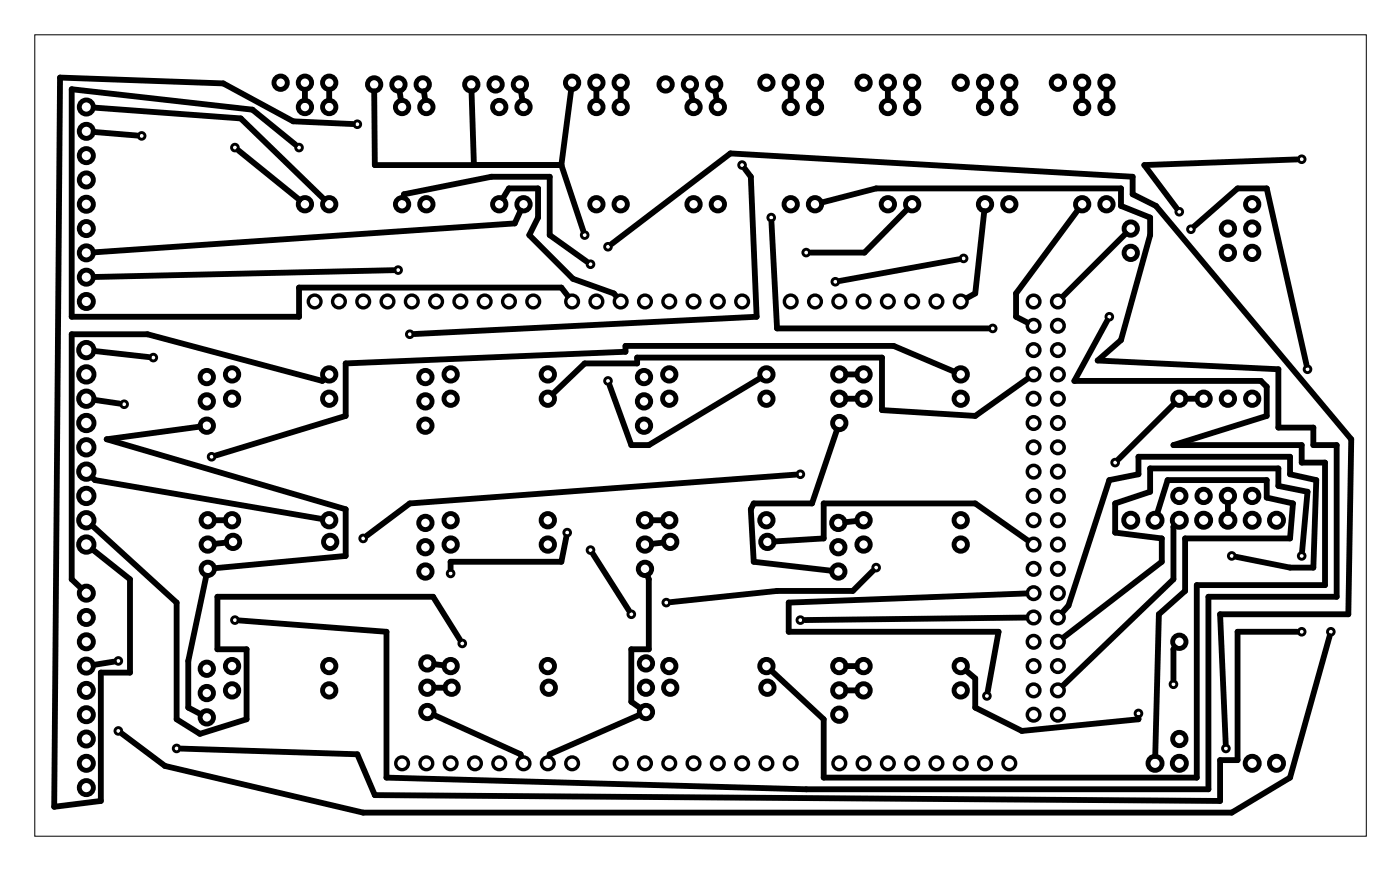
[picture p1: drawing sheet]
<svg xmlns="http://www.w3.org/2000/svg" width="146mm" height="91mm" viewBox="0 0 146 91" stroke-linecap="round" stroke-linejoin="round" font-family="sans-serif">
<path d="M3.6 3.6h139.3v83.8h-139.3z" fill="none" stroke="#000" stroke-width=".1"/>
<g fill="none" stroke="#000" stroke-width=".51">
<circle cx="9" cy="13.7" r=".74"/>
<circle cx="9" cy="11.2" r=".74"/>
<circle cx="9" cy="16.3" r=".74"/>
<circle cx="9" cy="18.8" r=".74"/>
<circle cx="29.3" cy="8.6" r=".7"/>
<circle cx="31.9" cy="11.2" r=".7"/>
<circle cx="31.9" cy="8.6" r=".7"/>
<circle cx="34.4" cy="11.2" r=".7"/>
<circle cx="34.4" cy="8.6" r=".7"/>
<circle cx="39.1" cy="8.8" r=".7"/>
<circle cx="41.7" cy="8.8" r=".7"/>
<circle cx="42" cy="11.2" r=".7"/>
<circle cx="44.2" cy="8.8" r=".7"/>
<circle cx="44.6" cy="11.2" r=".7"/>
<circle cx="49.3" cy="8.8" r=".7"/>
<circle cx="51.8" cy="8.8" r=".7"/>
<circle cx="52.2" cy="11.2" r=".7"/>
<circle cx="54.4" cy="8.8" r=".7"/>
<circle cx="54.7" cy="11.2" r=".7"/>
<circle cx="59.8" cy="8.6" r=".7"/>
<circle cx="62.4" cy="11.2" r=".7"/>
<circle cx="62.4" cy="8.6" r=".7"/>
<circle cx="64.9" cy="11.2" r=".7"/>
<circle cx="64.9" cy="8.6" r=".7"/>
<circle cx="69.6" cy="8.8" r=".7"/>
<circle cx="72.1" cy="8.8" r=".7"/>
<circle cx="72.5" cy="11.2" r=".7"/>
<circle cx="74.7" cy="8.8" r=".7"/>
<circle cx="75.1" cy="11.2" r=".7"/>
<circle cx="80.1" cy="8.6" r=".7"/>
<circle cx="82.7" cy="11.2" r=".7"/>
<circle cx="82.7" cy="8.6" r=".7"/>
<circle cx="85.2" cy="11.2" r=".7"/>
<circle cx="85.2" cy="8.6" r=".7"/>
<circle cx="90.3" cy="8.6" r=".7"/>
<circle cx="92.8" cy="11.2" r=".7"/>
<circle cx="92.8" cy="8.6" r=".7"/>
<circle cx="95.4" cy="11.2" r=".7"/>
<circle cx="95.4" cy="8.6" r=".7"/>
<circle cx="100.5" cy="8.6" r=".7"/>
<circle cx="103" cy="11.2" r=".7"/>
<circle cx="103" cy="8.6" r=".7"/>
<circle cx="105.5" cy="11.2" r=".7"/>
<circle cx="105.5" cy="8.6" r=".7"/>
<circle cx="110.6" cy="8.6" r=".7"/>
<circle cx="113.2" cy="11.2" r=".7"/>
<circle cx="113.2" cy="8.6" r=".7"/>
<circle cx="115.7" cy="11.2" r=".7"/>
<circle cx="115.7" cy="8.6" r=".7"/>
<circle cx="9" cy="39.1" r=".8"/>
<circle cx="9" cy="36.6" r=".8"/>
<circle cx="9" cy="31.5" r=".74"/>
<circle cx="9" cy="26.4" r=".74"/>
<circle cx="9" cy="23.9" r=".74"/>
<circle cx="9" cy="29" r=".74"/>
<circle cx="9" cy="21.3" r=".74"/>
<circle cx="21.6" cy="39.4" r=".7"/>
<circle cx="24.3" cy="39.1" r=".7"/>
<circle cx="31.9" cy="21.3" r=".7"/>
<circle cx="34.4" cy="21.3" r=".7"/>
<circle cx="34.4" cy="39.1" r=".7"/>
<circle cx="42" cy="21.3" r=".7"/>
<circle cx="44.5" cy="39.4" r=".7"/>
<circle cx="44.6" cy="21.3" r=".7"/>
<circle cx="47.1" cy="39.1" r=".7"/>
<circle cx="52.2" cy="21.3" r=".7"/>
<circle cx="54.7" cy="21.3" r=".7"/>
<circle cx="57.3" cy="39.1" r=".7"/>
<circle cx="62.4" cy="21.3" r=".7"/>
<circle cx="64.9" cy="21.3" r=".7"/>
<circle cx="67.3" cy="39.4" r=".7"/>
<circle cx="70" cy="39.1" r=".7"/>
<circle cx="72.5" cy="21.3" r=".7"/>
<circle cx="75.1" cy="21.3" r=".7"/>
<circle cx="80.1" cy="39.1" r=".7"/>
<circle cx="82.7" cy="21.3" r=".7"/>
<circle cx="85.2" cy="21.3" r=".7"/>
<circle cx="87.8" cy="39.1" r=".7"/>
<circle cx="90.3" cy="39.1" r=".7"/>
<circle cx="92.8" cy="21.3" r=".7"/>
<circle cx="95.4" cy="21.3" r=".7"/>
<circle cx="100.5" cy="39.1" r=".7"/>
<circle cx="103" cy="21.3" r=".7"/>
<circle cx="105.5" cy="21.3" r=".7"/>
<circle cx="113.2" cy="21.3" r=".7"/>
<circle cx="115.7" cy="21.3" r=".7"/>
<circle cx="118.2" cy="26.4" r=".7"/>
<circle cx="118.2" cy="23.9" r=".7"/>
<circle cx="128.4" cy="26.4" r=".7"/>
<circle cx="128.4" cy="23.9" r=".7"/>
<circle cx="130.9" cy="23.9" r=".7"/>
<circle cx="130.9" cy="21.3" r=".7"/>
<circle cx="130.9" cy="26.4" r=".7"/>
<circle cx="9" cy="56.9" r=".8"/>
<circle cx="9" cy="49.3" r=".8"/>
<circle cx="9" cy="46.7" r=".8"/>
<circle cx="9" cy="41.7" r=".8"/>
<circle cx="9" cy="54.4" r=".8"/>
<circle cx="9" cy="44.2" r=".8"/>
<circle cx="9" cy="51.8" r=".8"/>
<circle cx="21.6" cy="41.9" r=".7"/>
<circle cx="21.6" cy="44.5" r=".7"/>
<circle cx="21.7" cy="54.4" r=".7"/>
<circle cx="21.7" cy="56.9" r=".7"/>
<circle cx="21.7" cy="59.4" r=".7"/>
<circle cx="24.3" cy="41.7" r=".7"/>
<circle cx="24.3" cy="54.4" r=".7"/>
<circle cx="24.4" cy="56.6" r=".7"/>
<circle cx="34.4" cy="41.7" r=".7"/>
<circle cx="34.4" cy="54.4" r=".7"/>
<circle cx="34.5" cy="56.6" r=".7"/>
<circle cx="44.5" cy="54.6" r=".7"/>
<circle cx="44.5" cy="57.2" r=".7"/>
<circle cx="44.5" cy="59.7" r=".7"/>
<circle cx="44.5" cy="41.9" r=".7"/>
<circle cx="44.5" cy="44.5" r=".7"/>
<circle cx="47.1" cy="56.9" r=".7"/>
<circle cx="47.1" cy="54.4" r=".7"/>
<circle cx="47.1" cy="41.7" r=".7"/>
<circle cx="57.3" cy="56.9" r=".7"/>
<circle cx="57.3" cy="54.4" r=".7"/>
<circle cx="57.3" cy="41.7" r=".7"/>
<circle cx="67.3" cy="41.9" r=".7"/>
<circle cx="67.3" cy="44.5" r=".7"/>
<circle cx="67.4" cy="54.4" r=".7"/>
<circle cx="67.4" cy="59.4" r=".7"/>
<circle cx="67.4" cy="56.9" r=".7"/>
<circle cx="70" cy="54.4" r=".7"/>
<circle cx="70" cy="41.7" r=".7"/>
<circle cx="70.1" cy="56.6" r=".7"/>
<circle cx="80.1" cy="41.7" r=".7"/>
<circle cx="80.1" cy="54.4" r=".7"/>
<circle cx="80.2" cy="56.6" r=".7"/>
<circle cx="87.7" cy="54.6" r=".7"/>
<circle cx="87.7" cy="57.2" r=".7"/>
<circle cx="87.7" cy="59.7" r=".7"/>
<circle cx="87.8" cy="41.7" r=".7"/>
<circle cx="87.8" cy="44.2" r=".7"/>
<circle cx="90.3" cy="54.4" r=".7"/>
<circle cx="90.3" cy="41.7" r=".7"/>
<circle cx="90.3" cy="56.9" r=".7"/>
<circle cx="100.5" cy="54.4" r=".7"/>
<circle cx="100.5" cy="41.7" r=".7"/>
<circle cx="100.5" cy="56.9" r=".7"/>
<circle cx="118.2" cy="54.4" r=".74"/>
<circle cx="120.8" cy="54.4" r=".74"/>
<circle cx="123.3" cy="54.4" r=".74"/>
<circle cx="123.3" cy="41.7" r=".7"/>
<circle cx="123.3" cy="51.8" r=".7"/>
<circle cx="125.9" cy="54.4" r=".74"/>
<circle cx="125.9" cy="41.7" r=".7"/>
<circle cx="125.9" cy="51.8" r=".7"/>
<circle cx="128.4" cy="41.7" r=".7"/>
<circle cx="128.4" cy="51.8" r=".7"/>
<circle cx="128.4" cy="54.4" r=".74"/>
<circle cx="130.9" cy="41.7" r=".7"/>
<circle cx="130.9" cy="51.8" r=".7"/>
<circle cx="130.9" cy="54.4" r=".74"/>
<circle cx="133.5" cy="54.4" r=".74"/>
<circle cx="9" cy="72.1" r=".74"/>
<circle cx="9" cy="64.5" r=".74"/>
<circle cx="9" cy="67.1" r=".74"/>
<circle cx="9" cy="69.6" r=".74"/>
<circle cx="9" cy="77.2" r=".74"/>
<circle cx="9" cy="74.7" r=".74"/>
<circle cx="9" cy="79.8" r=".74"/>
<circle cx="9" cy="62" r=".74"/>
<circle cx="21.6" cy="69.9" r=".7"/>
<circle cx="21.6" cy="72.4" r=".7"/>
<circle cx="21.6" cy="75" r=".7"/>
<circle cx="24.3" cy="69.6" r=".7"/>
<circle cx="24.3" cy="72.1" r=".7"/>
<circle cx="34.4" cy="69.6" r=".7"/>
<circle cx="34.4" cy="72.1" r=".7"/>
<circle cx="44.7" cy="69.3" r=".7"/>
<circle cx="44.7" cy="71.9" r=".7"/>
<circle cx="44.7" cy="74.4" r=".7"/>
<circle cx="47.1" cy="69.6" r=".7"/>
<circle cx="47.2" cy="71.9" r=".7"/>
<circle cx="57.3" cy="69.6" r=".7"/>
<circle cx="57.4" cy="71.9" r=".7"/>
<circle cx="67.5" cy="69.3" r=".7"/>
<circle cx="67.5" cy="71.9" r=".7"/>
<circle cx="67.5" cy="74.4" r=".7"/>
<circle cx="70" cy="69.6" r=".7"/>
<circle cx="70.1" cy="71.9" r=".7"/>
<circle cx="80.1" cy="69.6" r=".7"/>
<circle cx="80.2" cy="71.9" r=".7"/>
<circle cx="87.8" cy="69.6" r=".7"/>
<circle cx="87.8" cy="72.1" r=".7"/>
<circle cx="87.8" cy="74.7" r=".7"/>
<circle cx="90.3" cy="69.6" r=".7"/>
<circle cx="90.3" cy="72.1" r=".7"/>
<circle cx="100.5" cy="72.1" r=".7"/>
<circle cx="100.5" cy="69.6" r=".7"/>
<circle cx="120.8" cy="79.8" r=".74"/>
<circle cx="123.3" cy="67.1" r=".7"/>
<circle cx="123.3" cy="77.2" r=".7"/>
<circle cx="123.3" cy="79.8" r=".74"/>
<circle cx="130.9" cy="79.8" r=".74"/>
<circle cx="133.5" cy="79.8" r=".74"/>
<circle cx="9" cy="82.3" r=".74"/>
</g>
<g fill="none" stroke="#000" stroke-width=".35">
<circle cx="32.9" cy="31.5" r=".66"/>
<circle cx="35.4" cy="31.5" r=".66"/>
<circle cx="38" cy="31.5" r=".66"/>
<circle cx="40.5" cy="31.5" r=".66"/>
<circle cx="43.1" cy="31.5" r=".66"/>
<circle cx="45.6" cy="31.5" r=".66"/>
<circle cx="48.1" cy="31.5" r=".66"/>
<circle cx="50.7" cy="31.5" r=".66"/>
<circle cx="53.2" cy="31.5" r=".66"/>
<circle cx="55.8" cy="31.5" r=".66"/>
<circle cx="59.8" cy="31.5" r=".66"/>
<circle cx="62.4" cy="31.5" r=".66"/>
<circle cx="64.9" cy="31.5" r=".66"/>
<circle cx="67.4" cy="31.5" r=".66"/>
<circle cx="70" cy="31.5" r=".66"/>
<circle cx="72.5" cy="31.5" r=".66"/>
<circle cx="75.1" cy="31.5" r=".66"/>
<circle cx="77.6" cy="31.5" r=".66"/>
<circle cx="82.7" cy="31.5" r=".66"/>
<circle cx="85.2" cy="31.5" r=".66"/>
<circle cx="87.8" cy="31.5" r=".66"/>
<circle cx="90.3" cy="31.5" r=".66"/>
<circle cx="92.8" cy="31.5" r=".66"/>
<circle cx="95.4" cy="31.5" r=".66"/>
<circle cx="97.9" cy="31.5" r=".66"/>
<circle cx="100.5" cy="31.5" r=".66"/>
<circle cx="42" cy="79.8" r=".66"/>
<circle cx="44.6" cy="79.8" r=".66"/>
<circle cx="47.1" cy="79.8" r=".66"/>
<circle cx="49.7" cy="79.8" r=".66"/>
<circle cx="52.2" cy="79.8" r=".66"/>
<circle cx="54.7" cy="79.8" r=".66"/>
<circle cx="57.3" cy="79.8" r=".66"/>
<circle cx="59.8" cy="79.8" r=".66"/>
<circle cx="64.9" cy="79.8" r=".66"/>
<circle cx="67.4" cy="79.8" r=".66"/>
<circle cx="70" cy="79.8" r=".66"/>
<circle cx="72.5" cy="79.8" r=".66"/>
<circle cx="75.1" cy="79.8" r=".66"/>
<circle cx="77.6" cy="79.8" r=".66"/>
<circle cx="80.1" cy="79.8" r=".66"/>
<circle cx="82.7" cy="79.8" r=".66"/>
<circle cx="87.8" cy="79.8" r=".66"/>
<circle cx="90.3" cy="79.8" r=".66"/>
<circle cx="92.8" cy="79.8" r=".66"/>
<circle cx="95.4" cy="79.8" r=".66"/>
<circle cx="97.9" cy="79.8" r=".66"/>
<circle cx="100.5" cy="79.8" r=".66"/>
<circle cx="103" cy="79.8" r=".66"/>
<circle cx="105.5" cy="79.8" r=".66"/>
</g>
<g fill="none" stroke="#000" stroke-width=".36">
<circle cx="108.1" cy="34" r=".66"/>
<circle cx="108.1" cy="31.5" r=".66"/>
<circle cx="108.1" cy="36.6" r=".66"/>
<circle cx="108.1" cy="39.1" r=".66"/>
<circle cx="110.6" cy="34" r=".66"/>
<circle cx="110.6" cy="31.5" r=".66"/>
<circle cx="110.6" cy="36.6" r=".66"/>
<circle cx="110.6" cy="39.1" r=".66"/>
<circle cx="108.1" cy="49.3" r=".66"/>
<circle cx="108.1" cy="41.7" r=".66"/>
<circle cx="108.1" cy="44.2" r=".66"/>
<circle cx="108.1" cy="46.7" r=".66"/>
<circle cx="108.1" cy="54.4" r=".66"/>
<circle cx="108.1" cy="59.4" r=".66"/>
<circle cx="108.1" cy="51.8" r=".66"/>
<circle cx="108.1" cy="56.9" r=".66"/>
<circle cx="110.6" cy="46.7" r=".66"/>
<circle cx="110.6" cy="41.7" r=".66"/>
<circle cx="110.6" cy="49.3" r=".66"/>
<circle cx="110.6" cy="44.2" r=".66"/>
<circle cx="110.6" cy="54.4" r=".66"/>
<circle cx="110.6" cy="56.9" r=".66"/>
<circle cx="110.6" cy="59.4" r=".66"/>
<circle cx="110.6" cy="51.8" r=".66"/>
<circle cx="108.1" cy="62" r=".66"/>
<circle cx="108.1" cy="67.1" r=".66"/>
<circle cx="108.1" cy="69.6" r=".66"/>
<circle cx="108.1" cy="64.5" r=".66"/>
<circle cx="108.1" cy="72.1" r=".66"/>
<circle cx="108.1" cy="74.7" r=".66"/>
<circle cx="110.6" cy="64.5" r=".66"/>
<circle cx="110.6" cy="69.6" r=".66"/>
<circle cx="110.6" cy="62" r=".66"/>
<circle cx="110.6" cy="67.1" r=".66"/>
<circle cx="110.6" cy="72.1" r=".66"/>
<circle cx="110.6" cy="74.7" r=".66"/>
</g>
<g fill="none" stroke="#000" stroke-width=".3">
<circle cx="14.8" cy="14.2" r=".35"/>
<circle cx="24.6" cy="15.4" r=".35"/>
<circle cx="31.3" cy="15.4" r=".35"/>
<circle cx="37.4" cy="13" r=".35"/>
<circle cx="77.6" cy="17.3" r=".35"/>
<circle cx="136.1" cy="16.6" r=".35"/>
<circle cx="16" cy="37.4" r=".35"/>
<circle cx="41.6" cy="28.2" r=".35"/>
<circle cx="42.9" cy="34.9" r=".35"/>
<circle cx="61.1" cy="24.6" r=".35"/>
<circle cx="61.8" cy="27.6" r=".35"/>
<circle cx="63.6" cy="39.8" r=".35"/>
<circle cx="63.6" cy="25.8" r=".35"/>
<circle cx="80.6" cy="22.7" r=".35"/>
<circle cx="84.3" cy="26.4" r=".35"/>
<circle cx="87.4" cy="29.4" r=".35"/>
<circle cx="100.8" cy="27" r=".35"/>
<circle cx="103.8" cy="34.3" r=".35"/>
<circle cx="116" cy="33.1" r=".35"/>
<circle cx="123.3" cy="22.1" r=".35"/>
<circle cx="124.5" cy="24" r=".35"/>
<circle cx="136.7" cy="38.6" r=".35"/>
<circle cx="13" cy="42.2" r=".35"/>
<circle cx="22.1" cy="47.7" r=".35"/>
<circle cx="38" cy="56.3" r=".35"/>
<circle cx="47.1" cy="59.9" r=".35"/>
<circle cx="59.3" cy="55.7" r=".35"/>
<circle cx="61.8" cy="57.5" r=".35"/>
<circle cx="83.7" cy="49.6" r=".35"/>
<circle cx="91.6" cy="59.3" r=".35"/>
<circle cx="116.6" cy="48.3" r=".35"/>
<circle cx="128.8" cy="58.1" r=".35"/>
<circle cx="136.1" cy="58.1" r=".35"/>
<circle cx="12.4" cy="76.4" r=".35"/>
<circle cx="12.4" cy="69.1" r=".35"/>
<circle cx="18.5" cy="78.2" r=".35"/>
<circle cx="24.6" cy="64.8" r=".35"/>
<circle cx="48.3" cy="67.2" r=".35"/>
<circle cx="66" cy="64.2" r=".35"/>
<circle cx="69.7" cy="63" r=".35"/>
<circle cx="83.7" cy="64.8" r=".35"/>
<circle cx="103.2" cy="72.7" r=".35"/>
<circle cx="119.1" cy="74.6" r=".35"/>
<circle cx="122.7" cy="71.5" r=".35"/>
<circle cx="128.2" cy="78.2" r=".35"/>
<circle cx="136.1" cy="66" r=".35"/>
<circle cx="139.2" cy="66" r=".35"/>
</g>
<g fill="none" stroke="#000" stroke-width=".61">
<path d="M9.8 13.8l4.5 .4M9.8 11.2l15.4 1.2 8.7 8.4M24.9 15.7l6.4 5.2M30.9 15.1l-4.5-3.6-18.9-2.2v23.8h23.8v-3h27.4l.7 .8M31.9 9.4v1.1M34.4 9.4v1.1M36.9 13l-6.2-.3-7.4-4-17-.6-.6 76.2 4.8-.6v-13.4h3.1v-9.8l-3.9-3.1M39.1 9.5l.1 7.8h19.5M41.8 9.5l.1 1M44.3 9.5l.2 1M49.3 9.5l.3 7.8M54.5 9.5l.1 1"/>
<path d="M58.7 17.3l2.3 6.8M59.7 9.4l-1 7.9M62.4 9.4v1.1M64.9 9.4v1.1M72.3 9.5l.1 1M74.8 9.5l.2 1M77.9 17.6l.6 .9 .6 14.6-35.8 1.8M82.7 9.4v1.1M85.2 9.4v1.1M92.8 9.4v1.1M95.4 9.4v1.1M103 9.4v1.1"/>
<path d="M105.5 9.4v1.1M113.2 9.4v1.1M115.7 9.4v1.1M135.6 16.7l-15.9 .6 3.3 4.4M9.9 36.7l5.7 .6M33.9 39.6l-.2 .2-18.3-4.9h-7.9v25.6l1 1M41.2 28.2l-31.4 .7M42.2 20.6v-.3l9.2-1.8h6.1v6.1l3.9 2.7M52.6 20.7l.6-1h3.1v3l-.9 1.9 4.5 4.5 4.3 1.6 .2 .2M54.4 22l-.6 1.3-44 3.1M64 25.5l12.4-9.5 42 2.5v1.8l2.5 1.2 20.4 24.4-.3 18.3h-13.4l.6 13.5M79.5 39.5l-11.7 7h-1.8l-2.3-6.2"/>
<path d="M80.7 23.2l.6 11.1h22M85.9 21.2l5.7-1.5h25.6v1.8l3.1 1.2v1.9l-3.1 10.9-2.4 2.2 18.9 .9v6.1h3.6v1.8h2.5v15.9h-13.4v20.1h-42.1l-43.9-1.2v-15.3l-15.4-1.2M88.5 39.1h1.1M94.9 21.9l-4.5 4.5h-5.6M99.8 38.8l-6.3-2.7h-28.1v.7l-29.3 1.2v5.5l-13.5 4.1M100.3 27.1l-12.5 2.3M102.9 22.1l-.9 8.6-.9 .4M107.5 39.6l-5.5 3.9-9.8-.6v-5.5h-25.6v.6h-5.5l-3.3 3.2M112.7 21.9l-6.4 8.8v2.4l1.1 .6M115.8 33.5l-3.5 6.3h19.6l.6 .6v3.1l-9.8 3h13.4v1.8h2.5v12.8h-13.4v20.2h-39.1v-6.1l-5.4-5.1M117.7 24.4l-6.5 6.6M124.9 23.6l4.5-3.9h3.1l4.1 18.4"/>
<path d="M9.6 49.9l.3 .3 23.8 4M9.6 54.9l8.9 8.1v12.2l2.4 1.5 4.9-1.5v-7.4h-3.1v-5.4h22.6l2.8 4.4M9.9 41.8l2.6 .4M20.9 44.6l-9.7 1.3 24.9 7.3v4.9l-13.6 1.3M22.5 54.4h1M23.6 56.7l-1.1 .1M59.2 56.1l-.5 2.6h-11.6v.7M62 57.9l3.8 5.9M68.2 54.4h1.1M69.4 56.7l-1.2 .1M83.2 49.6l-40.3 3-4.5 3.4M87.5 44.9l-2.6 7.7h-6.1l-.3 .6 .3 5.5 8.1 .9"/>
<path d="M88.5 41.7h1.1M89.6 54.4l-1.2 .2M91.3 59.7l-2.1 2.1h-7.9l-11.1 1.1M107.5 56.5l-5.5-3.9h-15.9v3.7l-5.1 .3M121 53.6l1.1-3.4h10.4v1.8l2.7 .6-.3 3.7h-11v5.5l-2.7 2.4-.4 14.8M122.8 42.2l-5.8 5.8M122.8 54.9l-.1 .1v5.5l-11.5 11.1M124.1 41.7h1M128.4 52.6v1M129.3 58.2l5.6 1.1h2.4l.3-9.1-2.7-.6v-1.9h-15.8v1.9l-3.1 .6-4.3 13.1-.6 .7M136.2 57.6l.5-6.2-3-.6v-1.9h-13.4v2.5l-3.7 1.2v3.1l4.9 .6v2.4l-10.3 7.9M11.9 69.1l-2.1 .4"/>
<path d="M21.6 60.2l-1.9 8.9v4.8l1.3 .7M45.4 74.7l9 4.1 .1 .2M45.4 69.4l1 .1M45.4 71.9h1.1M66.9 74.7l-9.4 4.1-.1 .2M67.7 60.1l.1 .4v7.3h-1.8v5.5l1 .7M88.5 72.1h1.1M88.5 69.6h1.1M101 70.1l1 .8v3l4.9 2.5 12.2-1.2v-.2M107.3 64.5l-23.1 .3M107.3 62l-24.8 1v3h21.9l-1.1 6.3M122.9 67.6l-.2 .2v3.2"/>
<path d="M135.6 66h-6.2v13.4h-1.8v4.3l-88.4-.6-1.8-4.3-18.4-.6M139 66.5l-4.1 14.8-6.1 3.6h-90.8l-20.7-4.9-4.5-3.3"/>
</g>
</svg>
